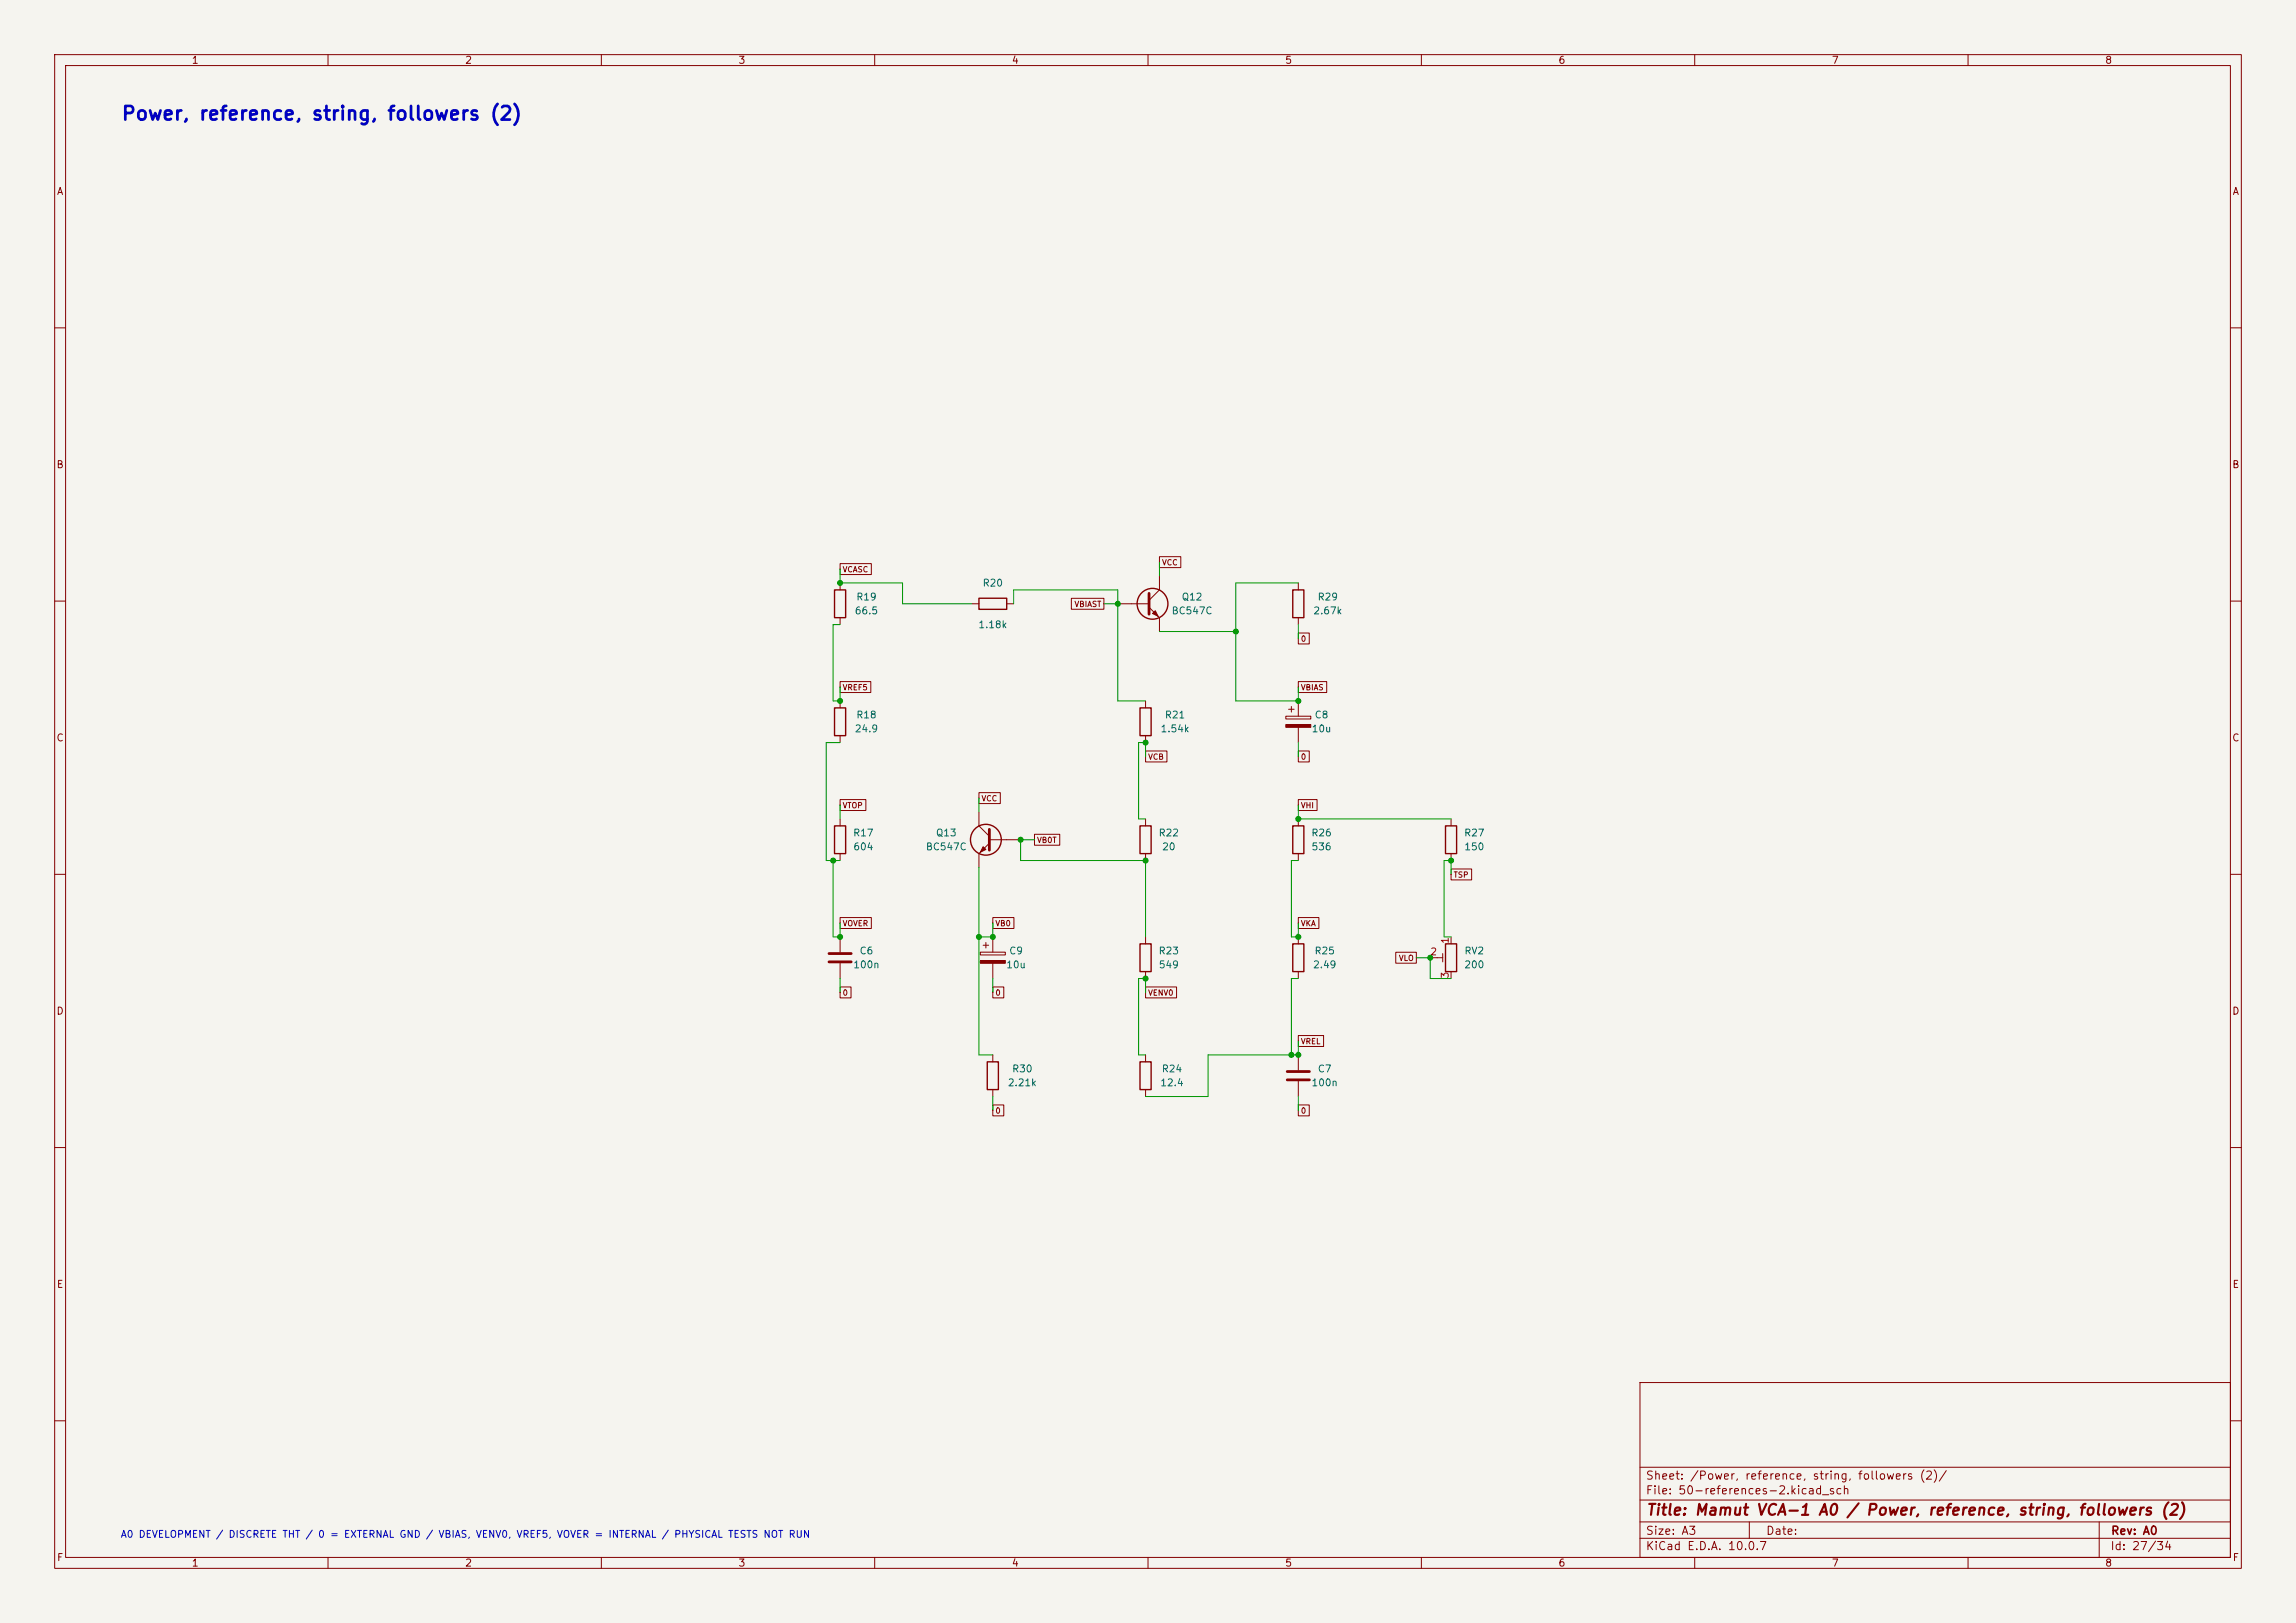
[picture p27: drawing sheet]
<svg xmlns="http://www.w3.org/2000/svg" width="420mm" height="297mm" viewBox="0 0 420 297" stroke-linecap="round" stroke-linejoin="round" font-family="sans-serif">
<defs><g id="words">
<text font-size="2.5" fill="#0000c2" x="22.1" y="22.6">Power, reference, string, followers (2)</text>
<text font-size="2" fill="#840000" x="301" y="277.8">Title: Mamut VCA-1 A0 / Power, reference, string, followers (2)</text>
<g font-size="1.5" fill="#840000">
<text x="300.9" y="273.8">File: 50-references-2.kicad_sch</text>
<text x="300.9" y="271.1">Sheet: /Power, reference, string, followers (2)/</text>
<text x="300.9" y="281.2">Size: A3</text>
<text x="322.9" y="281.2">Date:</text>
<text x="386" y="281.2">Rev: A0</text>
<text x="300.9" y="284">KiCad E.D.A. 10.0.7</text>
<text x="385.9" y="284">Id: 27/34</text>
</g>
<g font-size="1.3" fill="#840000">
<text x="35" y="12">1</text>
<text x="85" y="12">2</text>
<text x="135" y="12">3</text>
<text x="185" y="12">4</text>
<text x="235" y="12">5</text>
<text x="285" y="12">6</text>
<text x="335" y="12">7</text>
<text x="385" y="12">8</text>
<text x="10.3" y="36">A</text>
<text x="408.3" y="36">A</text>
<text x="10.2" y="86">B</text>
<text x="408.2" y="86">B</text>
<text x="10.2" y="136">C</text>
<text x="408.2" y="136">C</text>
<text x="10.2" y="186">D</text>
<text x="408.2" y="186">D</text>
<text x="10.3" y="236">E</text>
<text x="408.3" y="236">E</text>
<text x="10.3" y="286">F</text>
<text x="35" y="287">1</text>
<text x="85" y="287">2</text>
<text x="135" y="287">3</text>
<text x="185" y="287">4</text>
<text x="235" y="287">5</text>
<text x="285" y="287">6</text>
<text x="335" y="287">7</text>
<text x="385" y="287">8</text>
<text x="408.3" y="286">F</text>
</g>
<g font-size="1.3" fill="#006464">
<text x="179.6" y="107.6">R20</text>
<text x="156.3" y="112.7">66.5</text>
<text x="156.5" y="110.2">R19</text>
<text x="214.2" y="112.7">BC547C</text>
<text x="216.1" y="110.2">Q12</text>
<text x="240.1" y="112.7">2.67k</text>
<text x="240.9" y="110.2">R29</text>
<text x="178.9" y="115.3">1.18k</text>
<text x="156.5" y="131.8">R18</text>
<text x="213" y="131.8">R21</text>
<text x="240.4" y="131.8">C8</text>
<text x="156.3" y="134.3">24.9</text>
<text x="212.2" y="134.3">1.54k</text>
<text x="239.8" y="134.3">10u</text>
<text x="156" y="153.4">R17</text>
<text x="156" y="155.9">604</text>
<text x="169.3" y="155.9">BC547C</text>
<text x="171.1" y="153.4">Q13</text>
<text x="211.8" y="153.4">R22</text>
<text x="212.5" y="155.9">20</text>
<text x="239.8" y="153.4">R26</text>
<text x="239.8" y="155.9">536</text>
<text x="267.7" y="153.4">R27</text>
<text x="267.7" y="155.9">150</text>
<text x="156" y="177.5">100n</text>
<text x="157.1" y="175">C6</text>
<text x="184" y="177.5">10u</text>
<text x="184.5" y="175">C9</text>
<text x="211.8" y="175">R23</text>
<text x="211.9" y="177.5">549</text>
<text x="240.1" y="177.5">2.49</text>
<text x="240.3" y="175">R25</text>
<text x="267.7" y="177.5">200</text>
<text x="267.8" y="175">RV2</text>
<text x="185" y="196.5">R30</text>
<text x="212.4" y="196.5">R24</text>
<text x="240.9" y="196.5">C7</text>
<text x="184.2" y="199.1">2.21k</text>
<text x="212.1" y="199.1">12.4</text>
<text x="239.8" y="199.1">100n</text>
</g>
<g font-size="1.3" fill="#a90000">
<text x="265.3" y="172.8" transform="rotate(-90 265.3 172.8)">1</text>
<text x="261.5" y="175.1">2</text>
<text x="265.3" y="179.2" transform="rotate(-90 265.3 179.2)">3</text>
</g>
<text font-size="1.3" fill="#0000c2" x="22" y="281.7">A0 DEVELOPMENT / DISCRETE THT / 0 = EXTERNAL GND / VBIAS, VENV0, VREF5, VOVER = INTERNAL / PHYSICAL TESTS NOT RUN</text>
<g font-size="1" fill="#840000">
<text x="154" y="105">VCASC</text>
<text x="212.5" y="103.7">VCC</text>
<text x="196.5" y="111.3">VBIAST</text>
<text x="237.9" y="117.7">0</text>
<text x="154" y="126.6">VREF5</text>
<text x="237.9" y="126.6">VBIAS</text>
<text x="209.9" y="139.3">VCB</text>
<text x="237.9" y="139.3">0</text>
<text x="154" y="148.1">VTOP</text>
<text x="179.4" y="146.9">VCC</text>
<text x="237.9" y="148.1">VHI</text>
<text x="189.6" y="154.5">VB0T</text>
<text x="265.8" y="160.8">TSP</text>
<text x="154" y="169.7">VOVER</text>
<text x="182" y="169.7">VB0</text>
<text x="237.9" y="169.7">VKA</text>
<text x="255.8" y="176.1">VLO</text>
<text x="154" y="182.4">0</text>
<text x="182" y="182.4">0</text>
<text x="209.9" y="182.4">VENV0</text>
<text x="237.9" y="191.3">VREL</text>
<text x="182" y="204">0</text>
<text x="237.9" y="204">0</text>
</g>
</g></defs>
<path d="M0 0h420v297h-420z" fill="#f5f4ef" stroke="#f5f4ef" stroke-width=".18"/>
<g fill="none" stroke="#840000" stroke-width=".18">
<path d="M10 10h400v277h-400zM12 12h396v273h-396zM60 10v2M110 10v2M160 10v2M210 10v2M260 10v2M310 10v2M360 10v2M10 60h2M408 60h2M10 110h2"/>
<path d="M153.7 103.1h5.7v2h-5.7zM153.7 106.7v1.3M153.7 113v1.3M177.8 110.5h1.3M184.1 110.5h1.3M196 109.5h5.9v2h-5.9zM204.5 110.5h5.7M210.2 111.1l1.9 1.9v2.6M212.1 101.9h3.9v2h-3.9zM212.1 105.4v2.6l-1.9 1.9M237.5 115.8h2v2h-2zM237.5 106.7v1.3"/>
<path d="M237.5 113v1.3M408 110h2M153.7 124.7h5.6v2h-5.6zM153.7 128.3v1.2M153.7 134.6v1.3M209.5 137.4h4v2h-4zM209.5 128.3v1.2M209.5 134.6v1.3M235.2 131.1h4.6v.5h-4.6zM235.7 129.8h1M236.2 129.3v1M237.5 124.7h5.2v2h-5.2z"/>
<path d="M237.5 137.4h2v2h-2zM237.5 128.3v2.8M237.5 133.1v2.8M10 160h2M153.7 146.3h4.7v2h-4.7zM153.7 149.9v1.2M153.7 156.2v1.3M179.1 145h3.9v2.1h-3.9zM179.1 148.6v2.5l1.9 1.9M181 153.7h5.7M181 154.3l-1.9 1.9v2.6M189.2 152.7h4.7v2h-4.7z"/>
<path d="M209.5 149.9v1.2M209.5 156.2v1.3M237.5 146.3h3.4v2h-3.4zM237.5 149.9v1.2M237.5 156.2v1.3M265.4 159h3.8v2h-3.8zM265.4 149.9v1.2M265.4 156.2v1.3M408 160h2M153.7 167.9h5.7v2h-5.7zM153.7 171.5v2.7M153.7 176.3v2.8"/>
<path d="M179.3 174.2h4.6v.6h-4.6zM179.8 173h1M180.3 172.5v1M181.6 167.9h3.9v2h-3.9zM181.6 171.5v2.7M181.6 176.3v2.8M209.5 171.5v1.2M209.5 177.8v1.3M237.5 167.9h3.8v2h-3.8zM237.5 171.5v1.2M237.5 177.8v1.3M255.3 174.3h3.8v2h-3.8z"/>
<path d="M261.6 175.3h2.3M263.9 174.5v1.5M265.4 171.5v1.2M265.4 177.8v1.3M153.7 180.6h2v2h-2zM181.6 180.6h2v2h-2zM181.6 193v1.3M181.6 199.4v1.3M209.5 180.6h5.7v2h-5.7zM209.5 193v1.3M209.5 199.4v1.3M237.5 189.5h4.6v2h-4.6z"/>
<path d="M237.5 193v2.8M237.5 197.9v2.8M10 210h2M181.6 202.2h2v2h-2zM237.5 202.2h2v2h-2zM408 210h2M300 253h108v32h-108zM10 260h2M300 278.5h108M300 274.5h108M300 268.5h108M320 278.5v3"/>
<path d="M384 278.5v6.5M408 260h2M60 285v2M110 285v2M160 285v2M210 285v2M260 285v2M300 281.5h108M310 285v2M360 285v2"/>
</g>
<g fill="none" stroke="#840000" stroke-width=".25">
<path d="M152.7 108h2v5h-2zM179.1 109.5h5v2h-5zM236.5 108h2v5h-2zM152.7 129.5h2v5.1h-2zM208.5 129.5h2.1v5.1h-2.1zM152.7 151.1h2v5.1h-2zM208.5 151.1h2.1v5.1h-2.1zM236.5 151.1h2v5.1h-2zM264.4 151.1h2v5.1h-2zM208.5 172.7h2.1v5.1h-2.1zM236.5 172.7h2v5.1h-2zM264.4 172.7h2v5.1h-2z"/>
<path d="M180.6 194.3h2v5.1h-2zM208.5 194.3h2.1v5.1h-2.1z"/>
<circle cx="210.8" cy="110.5" r="2.82"/>
<circle cx="180.3" cy="153.7" r="2.82"/>
</g>
<path d="M210.2 108.6v3.8M181 151.8v3.8M151.6 174.5h4.1M151.6 176h4.1M235.5 196.1h4M235.5 197.6h4" fill="none" stroke="#840000" stroke-width=".51"/>
<g fill="#840000" stroke="#840000" stroke-width=".18">
<path d="M179.3 175.8h4.6v.5h-4.6z"/>
<path d="M179.8 154.9l.5 .5-1 .6z"/>
<path d="M235.2 132.6h4.6v.5h-4.6z"/>
<path d="M210.8 112.3l.5-.5 .5 1z"/>
</g>
<g fill="none" stroke="#009600" stroke-width=".18">
<path d="M153.7 104.1v2.6h11.4v3.8h12.7M153.7 114.3h-1.3v14h1.3v-2.6M185.4 110.5v-2.5h19.1v20.3h5M201.9 110.5h2.6M212.1 102.9v2.5M212.1 115.6h14M237.5 106.7h-11.4v21.6h11.4v-2.6M237.5 114.3v2.5M153.7 135.9h-2.6v21.6h2.6M209.5 138.4v-2.5h-1.2v14h1.2M237.5 135.9v2.5M152.4 157.5v14h1.3v-2.6"/>
<path d="M153.7 147.3v2.6M179.1 146.1v2.5M179.1 158.8v34.2h2.5M189.2 153.7h-2.5v3.8h22.8v14M237.5 157.5h-1.3v14h1.3v-2.6M237.5 147.3v2.6h27.9M153.7 179.1v2.5M181.6 168.9v2.6h-2.5M181.6 179.1v2.5M237.5 179.1h-1.3v13.9M259.1 175.3h2.5v3.8h3.8M265.4 160v-2.5h-1.2v14h1.2"/>
<path d="M209.5 181.6v-2.5h-1.2v13.9h1.2M237.5 190.5v2.5h-16.5v7.7h-11.5M181.6 200.7v2.5M237.5 200.7v2.5"/>
</g>
<g fill="#009600" stroke="#009600" stroke-width=".18">
<circle cx="209.5" cy="135.9" r=".46"/>
<circle cx="237.5" cy="128.3" r=".46"/>
<circle cx="204.5" cy="110.5" r=".46"/>
<circle cx="226.1" cy="115.6" r=".46"/>
<circle cx="237.5" cy="149.9" r=".46"/>
<circle cx="265.4" cy="157.5" r=".46"/>
<circle cx="261.6" cy="175.3" r=".46"/>
<circle cx="237.5" cy="171.5" r=".46"/>
<circle cx="236.2" cy="193" r=".46"/>
<circle cx="237.5" cy="193" r=".46"/>
<circle cx="153.7" cy="128.3" r=".46"/>
<circle cx="153.7" cy="171.5" r=".46"/>
<circle cx="152.4" cy="157.5" r=".46"/>
<circle cx="153.7" cy="106.7" r=".46"/>
<circle cx="209.5" cy="179.1" r=".46"/>
<circle cx="181.6" cy="171.5" r=".46"/>
<circle cx="179.1" cy="171.5" r=".46"/>
<circle cx="209.5" cy="157.5" r=".46"/>
<circle cx="186.7" cy="153.7" r=".46"/>
</g>
<use href="#words"/>
</svg>
